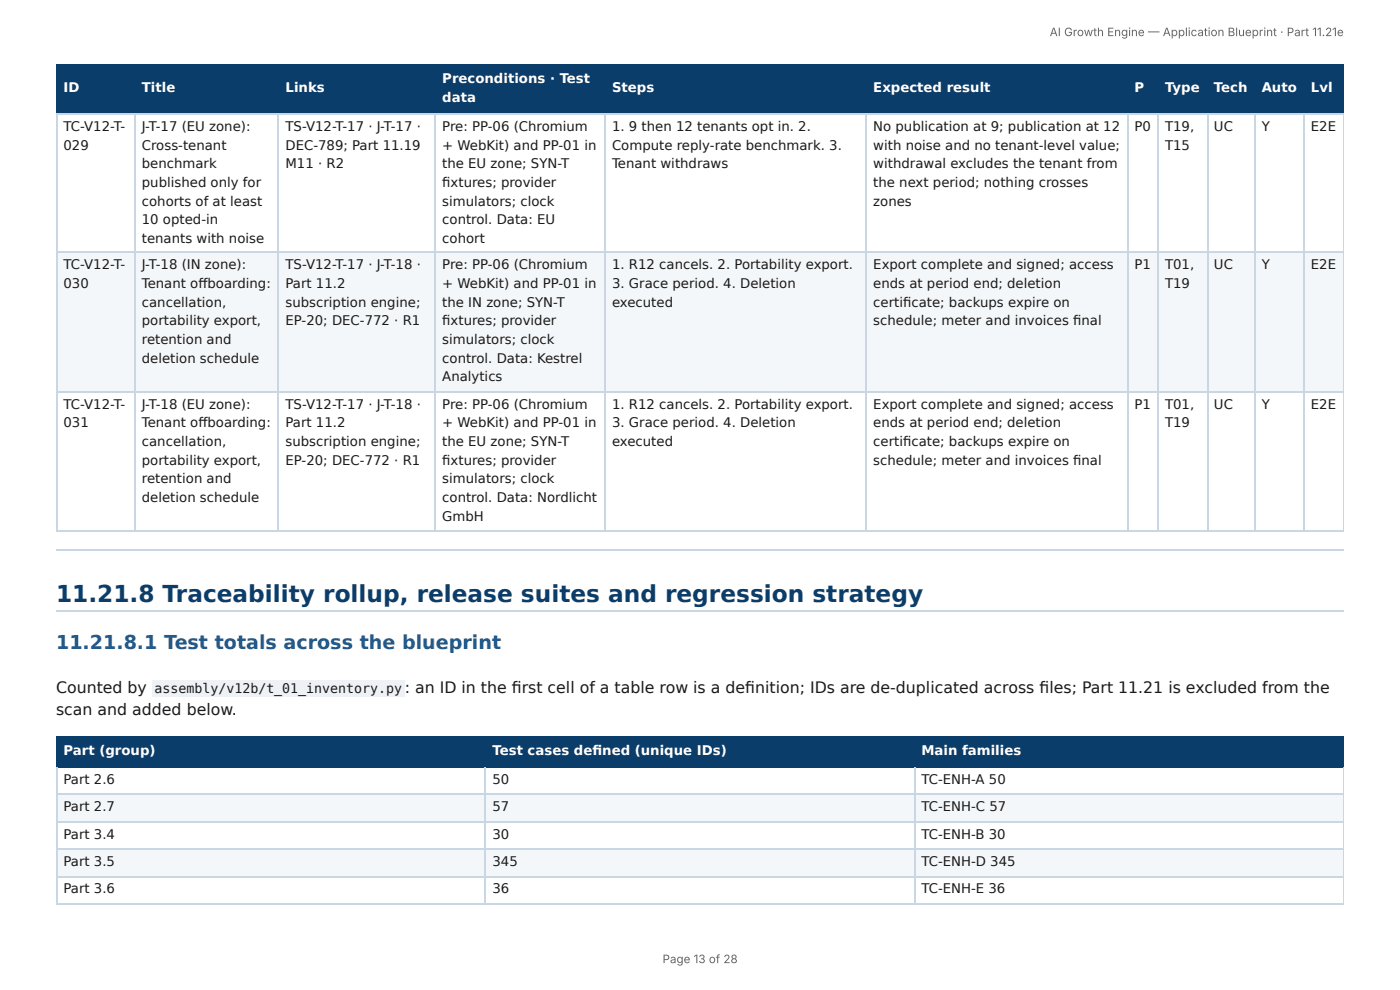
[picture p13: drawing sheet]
<svg xmlns="http://www.w3.org/2000/svg" width="297mm" height="210mm" viewBox="0 0 297 210" stroke-linecap="round" stroke-linejoin="round" font-family="sans-serif">
<defs><g id="words">
<text font-size="4.9" fill="#0b3d6b" x="11.9" y="127.8">11.21.8 Traceability rollup, release suites and regression strategy</text>
<text font-size="4.1" fill="#1f5a8c" x="11.9" y="137.8">11.21.8.1 Test totals across the blueprint</text>
<g font-size="3.3" fill="#1a1a1a">
<text x="11.9" y="147.1">Counted by</text>
<text x="86" y="147.1">: an ID in the fi rst cell of a table row is a defi nition; IDs are de-duplicated across fi les; Part 11.21 is excluded from the</text>
<text x="11.9" y="151.9">scan and added below.</text>
</g>
<g font-size="2.8" fill="#fff">
<text x="93.9" y="17.7">Preconditions · Test</text>
<text x="13.5" y="19.6">ID</text>
<text x="30.1" y="19.6">Title</text>
<text x="60.6" y="19.6">Links</text>
<text x="93.9" y="21.7">data</text>
<text x="130" y="19.6">Steps</text>
<text x="185.5" y="19.6">Expected result</text>
<text x="241" y="19.6">P</text>
<text x="247.5" y="19.6">Type</text>
<text x="257.8" y="19.6">Tech</text>
<text x="268" y="19.6">Auto</text>
<text x="278.4" y="19.6">Lvl</text>
<text x="13.5" y="160.3">Part (group)</text>
<text x="104.6" y="160.3">Test cases defi ned (unique IDs)</text>
<text x="195.7" y="160.3">Main families</text>
</g>
<g font-size="2.8" fill="#1a1a1a">
<text x="13.5" y="27.8">TC-V12-T-</text>
<text x="30.1" y="27.8">J-T-17 (EU zone):</text>
<text x="60.6" y="27.8">TS-V12-T-17 · J-T-17 ·</text>
<text x="93.9" y="27.8">Pre: PP-06 (Chromium</text>
<text x="130" y="27.8">1. 9 then 12 tenants opt in. 2.</text>
<text x="185.5" y="27.8">No publication at 9; publication at 12</text>
<text x="241" y="27.8">P0</text>
<text x="247.5" y="27.8">T19,</text>
<text x="257.8" y="27.8">UC</text>
<text x="268" y="27.8">Y</text>
<text x="278.4" y="27.8">E2E</text>
<text x="13.5" y="31.8">029</text>
<text x="30.1" y="31.8">Cross-tenant</text>
<text x="30.1" y="35.7">benchmark</text>
<text x="60.6" y="31.8">DEC-789; Part 11.19</text>
<text x="60.6" y="35.7">M11 · R2</text>
<text x="93.9" y="31.8">+ WebKit) and PP-01 in</text>
<text x="93.9" y="35.7">the EU zone; SYN-T</text>
<text x="130" y="31.8">Compute reply-rate benchmark. 3.</text>
<text x="130" y="35.7">Tenant withdraws</text>
<text x="185.5" y="31.8">with noise and no tenant-level value;</text>
<text x="185.5" y="35.7">withdrawal excludes the tenant from</text>
<text x="247.5" y="31.8">T15</text>
<text x="30.1" y="39.7">published only for</text>
<text x="93.9" y="39.7">fi xtures; provider</text>
<text x="185.5" y="39.7">the next period; nothing crosses</text>
<text x="30.1" y="43.7">cohorts of at least</text>
<text x="30.1" y="47.6">10 opted-in</text>
<text x="93.9" y="43.7">simulators; clock</text>
<text x="93.9" y="47.6">control. Data: EU</text>
<text x="185.5" y="43.7">zones</text>
<text x="30.1" y="51.6">tenants with noise</text>
<text x="93.9" y="51.6">cohort</text>
<text x="13.5" y="57.2">TC-V12-T-</text>
<text x="30.1" y="57.2">J-T-18 (IN zone):</text>
<text x="60.6" y="57.2">TS-V12-T-17 · J-T-18 ·</text>
<text x="93.9" y="57.2">Pre: PP-06 (Chromium</text>
<text x="130" y="57.2">1. R12 cancels. 2. Portability export.</text>
<text x="185.5" y="57.2">Export complete and signed; access</text>
<text x="241" y="57.2">P1</text>
<text x="247.5" y="57.2">T01,</text>
<text x="257.8" y="57.2">UC</text>
<text x="268" y="57.2">Y</text>
<text x="278.4" y="57.2">E2E</text>
<text x="13.5" y="61.1">030</text>
<text x="30.1" y="61.1">Tenant off boarding:</text>
<text x="30.1" y="65.1">cancellation,</text>
<text x="60.6" y="61.1">Part 11.2</text>
<text x="60.6" y="65.1">subscription engine;</text>
<text x="93.9" y="61.1">+ WebKit) and PP-01 in</text>
<text x="93.9" y="65.1">the IN zone; SYN-T</text>
<text x="130" y="61.1">3. Grace period. 4. Deletion</text>
<text x="130" y="65.1">executed</text>
<text x="185.5" y="61.1">ends at period end; deletion</text>
<text x="185.5" y="65.1">certifi cate; backups expire on</text>
<text x="247.5" y="61.1">T19</text>
<text x="30.1" y="69.1">portability export,</text>
<text x="60.6" y="69.1">EP-20; DEC-772 · R1</text>
<text x="93.9" y="69.1">fi xtures; provider</text>
<text x="185.5" y="69.1">schedule; meter and invoices fi nal</text>
<text x="30.1" y="73">retention and</text>
<text x="30.1" y="77">deletion schedule</text>
<text x="93.9" y="73">simulators; clock</text>
<text x="93.9" y="77">control. Data: Kestrel</text>
<text x="93.9" y="81">Analytics</text>
<text x="13.5" y="86.8">TC-V12-T-</text>
<text x="30.1" y="86.8">J-T-18 (EU zone):</text>
<text x="60.6" y="86.8">TS-V12-T-17 · J-T-18 ·</text>
<text x="93.9" y="86.8">Pre: PP-06 (Chromium</text>
<text x="130" y="86.8">1. R12 cancels. 2. Portability export.</text>
<text x="185.5" y="86.8">Export complete and signed; access</text>
<text x="241" y="86.8">P1</text>
<text x="247.5" y="86.8">T01,</text>
<text x="257.8" y="86.8">UC</text>
<text x="268" y="86.8">Y</text>
<text x="278.4" y="86.8">E2E</text>
<text x="13.5" y="90.8">031</text>
<text x="30.1" y="90.8">Tenant off boarding:</text>
<text x="30.1" y="94.7">cancellation,</text>
<text x="60.6" y="90.8">Part 11.2</text>
<text x="60.6" y="94.7">subscription engine;</text>
<text x="93.9" y="90.8">+ WebKit) and PP-01 in</text>
<text x="93.9" y="94.7">the EU zone; SYN-T</text>
<text x="130" y="90.8">3. Grace period. 4. Deletion</text>
<text x="130" y="94.7">executed</text>
<text x="185.5" y="90.8">ends at period end; deletion</text>
<text x="185.5" y="94.7">certifi cate; backups expire on</text>
<text x="247.5" y="90.8">T19</text>
<text x="30.1" y="98.7">portability export,</text>
<text x="60.6" y="98.7">EP-20; DEC-772 · R1</text>
<text x="93.9" y="98.7">fi xtures; provider</text>
<text x="185.5" y="98.7">schedule; meter and invoices fi nal</text>
<text x="30.1" y="102.7">retention and</text>
<text x="30.1" y="106.6">deletion schedule</text>
<text x="93.9" y="102.7">simulators; clock</text>
<text x="93.9" y="106.6">control. Data: Nordlicht</text>
<text x="93.9" y="110.6">GmbH</text>
<text x="32.8" y="147.1">assembly/v12b/t_01_inventory.py</text>
<text x="13.5" y="166.4">Part 2.6</text>
<text x="104.6" y="166.4">50</text>
<text x="195.7" y="166.4">TC-ENH-A 50</text>
<text x="13.5" y="172.2">Part 2.7</text>
<text x="104.6" y="172.2">57</text>
<text x="195.7" y="172.2">TC-ENH-C 57</text>
<text x="13.5" y="178.1">Part 3.4</text>
<text x="104.6" y="178.1">30</text>
<text x="195.7" y="178.1">TC-ENH-B 30</text>
<text x="13.5" y="183.9">Part 3.5</text>
<text x="104.6" y="183.9">345</text>
<text x="195.7" y="183.9">TC-ENH-D 345</text>
<text x="13.5" y="189.7">Part 3.6</text>
<text x="104.6" y="189.7">36</text>
<text x="195.7" y="189.7">TC-ENH-E 36</text>
</g>
<g font-size="2.5" fill="#666">
<text x="223" y="7.7">AI Growth Engine — Application Blueprint · Part 11.21e</text>
<text x="140.7" y="204.5">Page 13 of 28</text>
</g>
</g></defs>
<g fill="#0b3d6b">
<path d="M12.2 14h16.4v10.1h-16.4z"/>
<path d="M28.6 14h30.7v10.1h-30.7z"/>
<path d="M59.3 14h33.3v10.1h-33.3z"/>
<path d="M92.6 14h36v10.1h-36z"/>
<path d="M128.6 14h55.5v10.1h-55.5z"/>
<path d="M184.1 14h55.3v10.1h-55.3z"/>
<path d="M239.4 14h6.7v10.1h-6.7z"/>
<path d="M246.1 14h10.3v10.1h-10.3z"/>
<path d="M256.4 14h10v10.1h-10z"/>
<path d="M266.4 14h10.6v10.1h-10.6z"/>
<path d="M277 14h8.4v10.1h-8.4z"/>
</g>
<g fill="#f4f7fa">
<path d="M12.2 53.7h16.4v29.6h-16.4z"/>
<path d="M28.6 53.7h30.7v29.6h-30.7z"/>
<path d="M59.3 53.7h33.3v29.6h-33.3z"/>
<path d="M92.6 53.7h36v29.6h-36z"/>
<path d="M128.6 53.7h55.5v29.6h-55.5z"/>
<path d="M184.1 53.7h55.3v29.6h-55.3z"/>
<path d="M239.4 53.7h6.7v29.6h-6.7z"/>
<path d="M246.1 53.7h10.3v29.6h-10.3z"/>
<path d="M256.4 53.7h10v29.6h-10z"/>
<path d="M266.4 53.7h10.6v29.6h-10.6z"/>
<path d="M277 53.7h8.4v29.6h-8.4z"/>
</g>
<g fill="none" stroke="#0b3d6b" stroke-width=".26">
<path d="M11.9 13.9h273.5M12 13.8v10.5M28.7 13.8v10.5M59.1 13.8v10.5M92.5 13.8v10.5M128.5 13.8v10.5M184 13.8v10.5M239.6 13.8v10.5M245.9 13.8v10.5M256.5 13.8v10.5M266.6 13.8v10.5M276.9 13.8v10.5"/>
<path d="M11.9 24.2h273.5"/>
</g>
<path d="M285.3 13.8v10.5" fill="none" stroke="#0b3d6b" stroke-width=".21"/>
<g fill="none" stroke="#c9d6e3" stroke-width=".26">
<path d="M11.9 24.2h273.5M12 24.3v88.7M28.7 24.3v88.7M59.1 24.3v88.7M92.5 24.3v88.7M128.5 24.3v88.7M184 24.3v88.7M239.6 24.3v88.7M245.9 24.3v88.7M256.5 24.3v88.7M266.6 24.3v88.7M276.9 24.3v88.7"/>
<path d="M11.9 53.6h273.5M11.9 83.2h273.5M11.9 112.8h273.5M11.9 116.8h273.5M11.9 129.8h273.5"/>
</g>
<path d="M285.3 24.3v88.7" fill="none" stroke="#c9d6e3" stroke-width=".21"/>
<g fill="#0b3d6b">
<path d="M12.2 156.6h91v6.4h-91z"/>
<path d="M103.2 156.6h91v6.4h-91z"/>
<path d="M194.2 156.6h91.2v6.4h-91.2z"/>
</g>
<g fill="#f4f7fa">
<path d="M12.2 168.8h91v5.8h-91z"/>
<path d="M103.2 168.8h91v5.8h-91z"/>
<path d="M194.2 168.8h91.2v5.8h-91.2z"/>
<path d="M12.2 180.4h91v5.6h-91z"/>
<path d="M103.2 180.4h91v5.6h-91z"/>
<path d="M194.2 180.4h91.2v5.6h-91.2z"/>
</g>
<path d="M11.9 156.5h273.5M12 156.4v6.6M103.1 156.4v6.6M194.3 156.4v6.6M11.9 162.9h273.5" fill="none" stroke="#0b3d6b" stroke-width=".26"/>
<path d="M285.3 156.4v6.6" fill="none" stroke="#0b3d6b" stroke-width=".21"/>
<path d="M11.9 168.7h273.5M11.9 174.5h273.5M12 163v28.8M103.1 163v28.8M194.3 163v28.8M11.9 180.3h273.5M11.9 186.1h273.5M11.9 192h273.5" fill="none" stroke="#c9d6e3" stroke-width=".26"/>
<path d="M285.3 163v28.8" fill="none" stroke="#c9d6e3" stroke-width=".21"/>
<path d="M32.3 144.5h53.7v3.4h-53.7z" fill="#eef2f6"/>
<use href="#words"/>
</svg>
